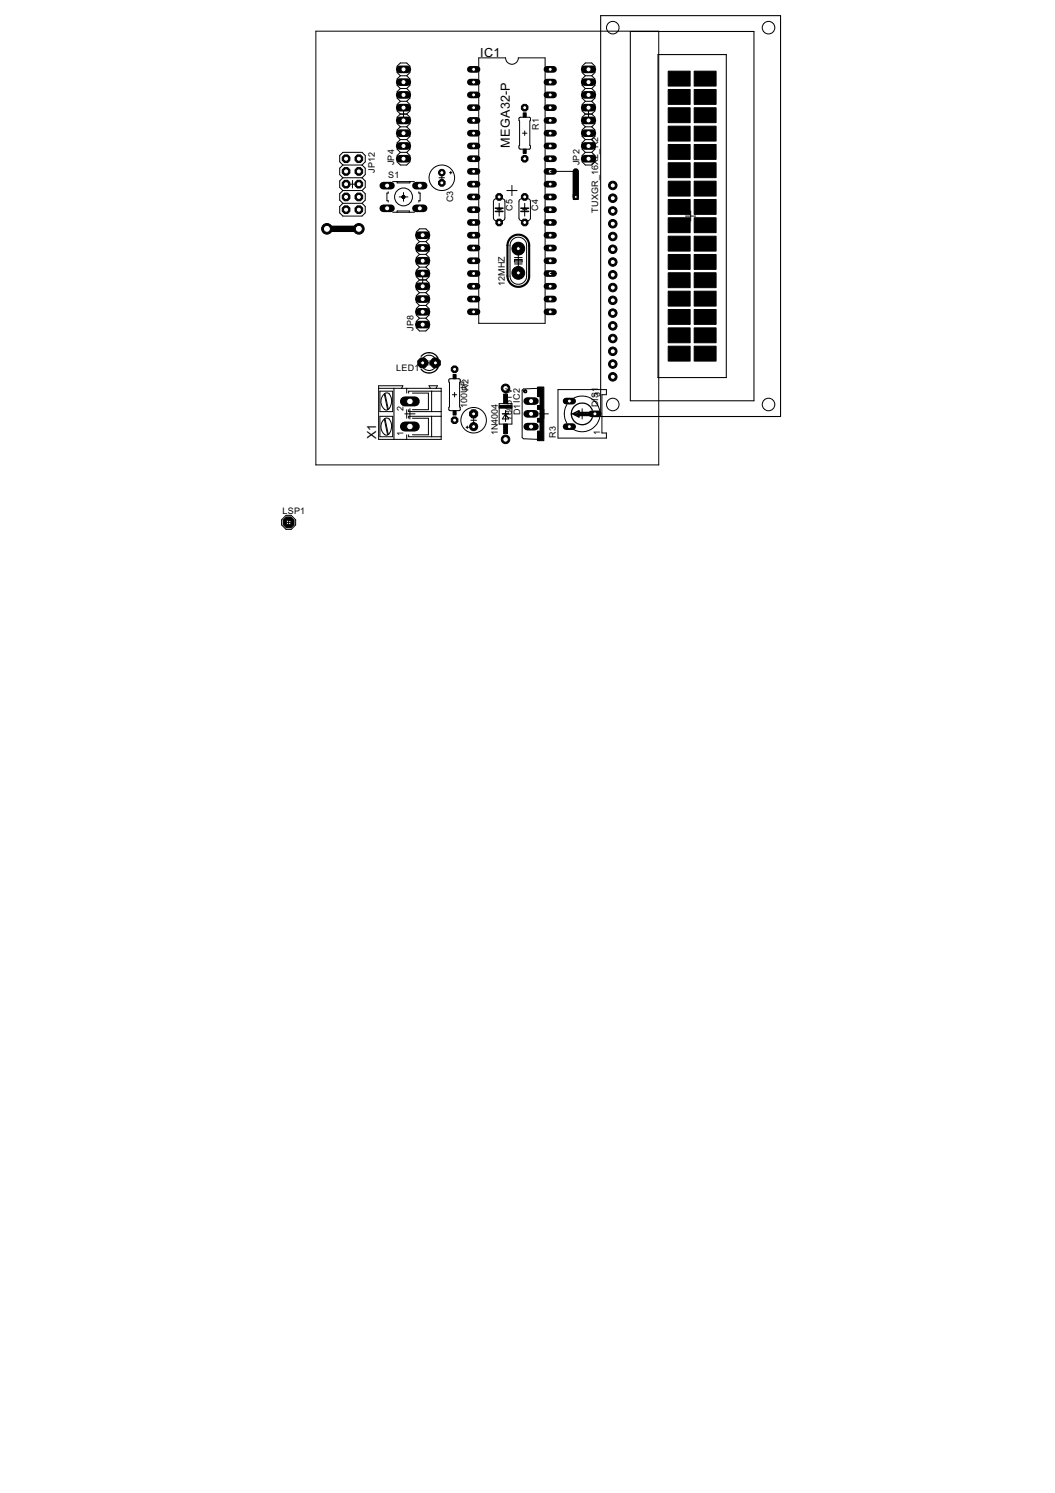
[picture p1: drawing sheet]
<svg xmlns="http://www.w3.org/2000/svg" width="210mm" height="297mm" viewBox="0 0 210 297" stroke-linecap="round" stroke-linejoin="round" font-family="sans-serif">
<defs><g id="words">
<g font-size="2.8">
<text x="95.6" y="11.3">IC1</text>
<text x="101.4" y="29.4" transform="rotate(-90 101.4 29.4)">MEGA32-P</text>
<text x="74.8" y="87.4" transform="rotate(-90 74.8 87.4)">X1</text>
</g>
<g font-size="2">
<text x="107.2" y="25.8" transform="rotate(-90 107.2 25.8)">R1</text>
<text x="74.6" y="34.5" transform="rotate(-90 74.6 34.5)">JP12</text>
<text x="77.3" y="35.5">S1</text>
<text x="78.5" y="32.9" transform="rotate(-90 78.5 32.9)">JP4</text>
<text x="115.3" y="32.9" transform="rotate(-90 115.3 32.9)">JP2</text>
<text x="90.2" y="40.2" transform="rotate(-90 90.2 40.2)">C3</text>
<text x="102" y="41.9" transform="rotate(-90 102 41.9)">C5</text>
<text x="107.1" y="41.9" transform="rotate(-90 107.1 41.9)">C4</text>
<text x="119" y="42.3" transform="rotate(-90 119 42.3)">TUXGR_16X2_R2</text>
<text x="100.5" y="57" transform="rotate(-90 100.5 57)">12MHZ</text>
<text x="82.3" y="65.9" transform="rotate(-90 82.3 65.9)">JP8</text>
<text x="78.8" y="73.8">LED1</text>
<text x="93.2" y="77.8" transform="rotate(-90 93.2 77.8)">R2</text>
<text x="80.3" y="81.8" transform="rotate(-90 80.3 81.8)">2</text>
<text x="93" y="81.2" transform="rotate(-90 93 81.2)">100UF</text>
<text x="101.9" y="83.7" transform="rotate(-90 101.9 83.7)">7805TV</text>
<text x="103.5" y="82.6" transform="rotate(-90 103.5 82.6)">D1IC2</text>
<text x="119" y="81" transform="rotate(-90 119 81)">DIS1</text>
<text x="119.4" y="79" transform="rotate(-90 119.4 79)">3</text>
<text x="80.3" y="86.8" transform="rotate(-90 80.3 86.8)">1</text>
<text x="99.1" y="86.6" transform="rotate(-90 99.1 86.6)">1N4004</text>
<text x="110.6" y="87.1" transform="rotate(-90 110.6 87.1)">R3</text>
<text x="119.4" y="86.5" transform="rotate(-90 119.4 86.5)">1</text>
<text x="56.2" y="102.3">LSP1</text>
</g>
</g></defs>
<path d="M93.6 13.8h1.3M114.6 34.1v5.1M65 45.5h6.4" fill="none" stroke="#000" stroke-width="1.3"/>
<circle cx="94.2" cy="13.8" r=".4" fill="#fff" stroke="#000" stroke-width=".2"/>
<path d="M93.6 16.3h1.3" fill="none" stroke="#000" stroke-width="1.3"/>
<circle cx="94.2" cy="16.3" r=".4" fill="#fff" stroke="#000" stroke-width=".2"/>
<path d="M93.6 18.9h1.3" fill="none" stroke="#000" stroke-width="1.3"/>
<circle cx="94.2" cy="18.9" r=".4" fill="#fff" stroke="#000" stroke-width=".2"/>
<path d="M93.6 21.4h1.3" fill="none" stroke="#000" stroke-width="1.3"/>
<circle cx="94.2" cy="21.4" r=".4" fill="#fff" stroke="#000" stroke-width=".2"/>
<path d="M93.6 24h1.3" fill="none" stroke="#000" stroke-width="1.3"/>
<circle cx="94.2" cy="24" r=".4" fill="#fff" stroke="#000" stroke-width=".2"/>
<path d="M93.6 26.5h1.3" fill="none" stroke="#000" stroke-width="1.3"/>
<circle cx="94.2" cy="26.5" r=".4" fill="#fff" stroke="#000" stroke-width=".2"/>
<path d="M93.6 29h1.3" fill="none" stroke="#000" stroke-width="1.3"/>
<circle cx="94.2" cy="29" r=".4" fill="#fff" stroke="#000" stroke-width=".2"/>
<path d="M93.6 31.6h1.3" fill="none" stroke="#000" stroke-width="1.3"/>
<circle cx="94.2" cy="31.6" r=".4" fill="#fff" stroke="#000" stroke-width=".2"/>
<path d="M93.6 34.1h1.3" fill="none" stroke="#000" stroke-width="1.3"/>
<circle cx="94.2" cy="34.1" r=".4" fill="#fff" stroke="#000" stroke-width=".2"/>
<path d="M93.6 36.6h1.3" fill="none" stroke="#000" stroke-width="1.3"/>
<circle cx="94.2" cy="36.6" r=".4" fill="#fff" stroke="#000" stroke-width=".2"/>
<path d="M93.6 39.2h1.3" fill="none" stroke="#000" stroke-width="1.3"/>
<circle cx="94.2" cy="39.2" r=".4" fill="#fff" stroke="#000" stroke-width=".2"/>
<path d="M93.6 41.7h1.3" fill="none" stroke="#000" stroke-width="1.3"/>
<circle cx="94.2" cy="41.7" r=".4" fill="#fff" stroke="#000" stroke-width=".2"/>
<path d="M93.6 44.3h1.3" fill="none" stroke="#000" stroke-width="1.3"/>
<circle cx="94.2" cy="44.3" r=".4" fill="#fff" stroke="#000" stroke-width=".2"/>
<path d="M93.6 46.8h1.3" fill="none" stroke="#000" stroke-width="1.3"/>
<circle cx="94.2" cy="46.8" r=".4" fill="#fff" stroke="#000" stroke-width=".2"/>
<path d="M93.6 49.3h1.3" fill="none" stroke="#000" stroke-width="1.3"/>
<circle cx="94.2" cy="49.3" r=".4" fill="#fff" stroke="#000" stroke-width=".2"/>
<path d="M93.6 51.9h1.3" fill="none" stroke="#000" stroke-width="1.3"/>
<circle cx="94.2" cy="51.9" r=".4" fill="#fff" stroke="#000" stroke-width=".2"/>
<path d="M93.6 54.4h1.3" fill="none" stroke="#000" stroke-width="1.3"/>
<circle cx="94.2" cy="54.4" r=".4" fill="#fff" stroke="#000" stroke-width=".2"/>
<path d="M93.6 57h1.3" fill="none" stroke="#000" stroke-width="1.3"/>
<circle cx="94.2" cy="57" r=".4" fill="#fff" stroke="#000" stroke-width=".2"/>
<path d="M93.6 59.5h1.3" fill="none" stroke="#000" stroke-width="1.3"/>
<circle cx="94.2" cy="59.5" r=".4" fill="#fff" stroke="#000" stroke-width=".2"/>
<path d="M93.6 62h1.3" fill="none" stroke="#000" stroke-width="1.3"/>
<circle cx="94.2" cy="62" r=".4" fill="#fff" stroke="#000" stroke-width=".2"/>
<path d="M108.8 62h1.3" fill="none" stroke="#000" stroke-width="1.3"/>
<circle cx="109.5" cy="62" r=".4" fill="#fff" stroke="#000" stroke-width=".2"/>
<path d="M108.8 59.5h1.3" fill="none" stroke="#000" stroke-width="1.3"/>
<circle cx="109.5" cy="59.5" r=".4" fill="#fff" stroke="#000" stroke-width=".2"/>
<path d="M108.8 57h1.3" fill="none" stroke="#000" stroke-width="1.3"/>
<circle cx="109.5" cy="57" r=".4" fill="#fff" stroke="#000" stroke-width=".2"/>
<path d="M108.8 54.4h1.3" fill="none" stroke="#000" stroke-width="1.3"/>
<circle cx="109.5" cy="54.4" r=".4" fill="#fff" stroke="#000" stroke-width=".2"/>
<path d="M108.8 51.9h1.3" fill="none" stroke="#000" stroke-width="1.3"/>
<circle cx="109.5" cy="51.9" r=".4" fill="#fff" stroke="#000" stroke-width=".2"/>
<path d="M108.8 49.3h1.3" fill="none" stroke="#000" stroke-width="1.3"/>
<circle cx="109.5" cy="49.3" r=".4" fill="#fff" stroke="#000" stroke-width=".2"/>
<path d="M108.8 46.8h1.3" fill="none" stroke="#000" stroke-width="1.3"/>
<circle cx="109.5" cy="46.8" r=".4" fill="#fff" stroke="#000" stroke-width=".2"/>
<path d="M108.8 44.3h1.3" fill="none" stroke="#000" stroke-width="1.3"/>
<circle cx="109.5" cy="44.3" r=".4" fill="#fff" stroke="#000" stroke-width=".2"/>
<path d="M108.8 41.7h1.3" fill="none" stroke="#000" stroke-width="1.3"/>
<circle cx="109.5" cy="41.7" r=".4" fill="#fff" stroke="#000" stroke-width=".2"/>
<path d="M108.8 39.2h1.3" fill="none" stroke="#000" stroke-width="1.3"/>
<circle cx="109.5" cy="39.2" r=".4" fill="#fff" stroke="#000" stroke-width=".2"/>
<path d="M108.8 36.6h1.3" fill="none" stroke="#000" stroke-width="1.3"/>
<circle cx="109.5" cy="36.6" r=".4" fill="#fff" stroke="#000" stroke-width=".2"/>
<path d="M108.8 34.1h1.3" fill="none" stroke="#000" stroke-width="1.3"/>
<circle cx="109.5" cy="34.1" r=".4" fill="#fff" stroke="#000" stroke-width=".2"/>
<path d="M108.8 31.6h1.3" fill="none" stroke="#000" stroke-width="1.3"/>
<circle cx="109.5" cy="31.6" r=".4" fill="#fff" stroke="#000" stroke-width=".2"/>
<path d="M108.8 29h1.3" fill="none" stroke="#000" stroke-width="1.3"/>
<circle cx="109.5" cy="29" r=".4" fill="#fff" stroke="#000" stroke-width=".2"/>
<path d="M108.8 26.5h1.3" fill="none" stroke="#000" stroke-width="1.3"/>
<circle cx="109.5" cy="26.5" r=".4" fill="#fff" stroke="#000" stroke-width=".2"/>
<path d="M108.8 24h1.3" fill="none" stroke="#000" stroke-width="1.3"/>
<circle cx="109.5" cy="24" r=".4" fill="#fff" stroke="#000" stroke-width=".2"/>
<path d="M108.8 21.4h1.3" fill="none" stroke="#000" stroke-width="1.3"/>
<circle cx="109.5" cy="21.4" r=".4" fill="#fff" stroke="#000" stroke-width=".2"/>
<path d="M108.8 18.9h1.3" fill="none" stroke="#000" stroke-width="1.3"/>
<circle cx="109.5" cy="18.9" r=".4" fill="#fff" stroke="#000" stroke-width=".2"/>
<path d="M108.8 16.3h1.3" fill="none" stroke="#000" stroke-width="1.3"/>
<circle cx="109.5" cy="16.3" r=".4" fill="#fff" stroke="#000" stroke-width=".2"/>
<path d="M108.8 13.8h1.3" fill="none" stroke="#000" stroke-width="1.3"/>
<circle cx="109.5" cy="13.8" r=".4" fill="#fff" stroke="#000" stroke-width=".2"/>
<circle cx="103.1" cy="54.3" r="1.27" fill="#000" stroke="#000" stroke-width=".2"/>
<circle cx="103.1" cy="54.3" r=".4" fill="#fff" stroke="#000" stroke-width=".2"/>
<circle cx="103.1" cy="49.5" r="1.27" fill="#000" stroke="#000" stroke-width=".2"/>
<circle cx="103.1" cy="49.5" r=".4" fill="#fff" stroke="#000" stroke-width=".2"/>
<path d="M116.3 31.6h1.6" fill="none" stroke="#000" stroke-width="1.5"/>
<circle cx="117.1" cy="31.6" r=".51" fill="#fff" stroke="#000" stroke-width=".2"/>
<path d="M116.3 29h1.6" fill="none" stroke="#000" stroke-width="1.5"/>
<circle cx="117.1" cy="29" r=".51" fill="#fff" stroke="#000" stroke-width=".2"/>
<path d="M116.3 26.5h1.6" fill="none" stroke="#000" stroke-width="1.5"/>
<circle cx="117.1" cy="26.5" r=".51" fill="#fff" stroke="#000" stroke-width=".2"/>
<path d="M116.3 24h1.6" fill="none" stroke="#000" stroke-width="1.5"/>
<circle cx="117.1" cy="24" r=".51" fill="#fff" stroke="#000" stroke-width=".2"/>
<path d="M116.3 21.4h1.6" fill="none" stroke="#000" stroke-width="1.5"/>
<circle cx="117.1" cy="21.4" r=".51" fill="#fff" stroke="#000" stroke-width=".2"/>
<path d="M116.3 18.9h1.6" fill="none" stroke="#000" stroke-width="1.5"/>
<circle cx="117.1" cy="18.9" r=".51" fill="#fff" stroke="#000" stroke-width=".2"/>
<path d="M116.3 16.3h1.6" fill="none" stroke="#000" stroke-width="1.5"/>
<circle cx="117.1" cy="16.3" r=".51" fill="#fff" stroke="#000" stroke-width=".2"/>
<path d="M116.3 13.8h1.6" fill="none" stroke="#000" stroke-width="1.5"/>
<circle cx="117.1" cy="13.8" r=".51" fill="#fff" stroke="#000" stroke-width=".2"/>
<path d="M79.5 31.6h1.5" fill="none" stroke="#000" stroke-width="1.5"/>
<circle cx="80.3" cy="31.6" r=".51" fill="#fff" stroke="#000" stroke-width=".2"/>
<path d="M79.5 29h1.5" fill="none" stroke="#000" stroke-width="1.5"/>
<circle cx="80.3" cy="29" r=".51" fill="#fff" stroke="#000" stroke-width=".2"/>
<path d="M79.5 26.5h1.5" fill="none" stroke="#000" stroke-width="1.5"/>
<circle cx="80.3" cy="26.5" r=".51" fill="#fff" stroke="#000" stroke-width=".2"/>
<path d="M79.5 24h1.5" fill="none" stroke="#000" stroke-width="1.5"/>
<circle cx="80.3" cy="24" r=".51" fill="#fff" stroke="#000" stroke-width=".2"/>
<path d="M79.5 21.4h1.5" fill="none" stroke="#000" stroke-width="1.5"/>
<circle cx="80.3" cy="21.4" r=".51" fill="#fff" stroke="#000" stroke-width=".2"/>
<path d="M79.5 18.9h1.5" fill="none" stroke="#000" stroke-width="1.5"/>
<circle cx="80.3" cy="18.9" r=".51" fill="#fff" stroke="#000" stroke-width=".2"/>
<path d="M79.5 16.3h1.5" fill="none" stroke="#000" stroke-width="1.5"/>
<circle cx="80.3" cy="16.3" r=".51" fill="#fff" stroke="#000" stroke-width=".2"/>
<path d="M79.5 13.8h1.5" fill="none" stroke="#000" stroke-width="1.5"/>
<circle cx="80.3" cy="13.8" r=".51" fill="#fff" stroke="#000" stroke-width=".2"/>
<path d="M83.3 64.6h1.6" fill="none" stroke="#000" stroke-width="1.5"/>
<circle cx="84.1" cy="64.6" r=".51" fill="#fff" stroke="#000" stroke-width=".2"/>
<path d="M83.3 62h1.6" fill="none" stroke="#000" stroke-width="1.5"/>
<circle cx="84.1" cy="62" r=".51" fill="#fff" stroke="#000" stroke-width=".2"/>
<path d="M83.3 59.5h1.6" fill="none" stroke="#000" stroke-width="1.5"/>
<circle cx="84.1" cy="59.5" r=".51" fill="#fff" stroke="#000" stroke-width=".2"/>
<path d="M83.3 57h1.6" fill="none" stroke="#000" stroke-width="1.5"/>
<circle cx="84.1" cy="57" r=".51" fill="#fff" stroke="#000" stroke-width=".2"/>
<path d="M83.3 54.4h1.6" fill="none" stroke="#000" stroke-width="1.5"/>
<circle cx="84.1" cy="54.4" r=".51" fill="#fff" stroke="#000" stroke-width=".2"/>
<path d="M83.3 51.9h1.6" fill="none" stroke="#000" stroke-width="1.5"/>
<circle cx="84.1" cy="51.9" r=".51" fill="#fff" stroke="#000" stroke-width=".2"/>
<path d="M83.3 49.3h1.6" fill="none" stroke="#000" stroke-width="1.5"/>
<circle cx="84.1" cy="49.3" r=".51" fill="#fff" stroke="#000" stroke-width=".2"/>
<path d="M83.3 46.8h1.6" fill="none" stroke="#000" stroke-width="1.5"/>
<circle cx="84.1" cy="46.8" r=".51" fill="#fff" stroke="#000" stroke-width=".2"/>
<path d="M76.3 36.9h1.5" fill="none" stroke="#000" stroke-width="1.5"/>
<circle cx="77" cy="36.9" r=".51" fill="#fff" stroke="#000" stroke-width=".2"/>
<path d="M76.3 41.4h1.5" fill="none" stroke="#000" stroke-width="1.5"/>
<circle cx="77" cy="41.4" r=".51" fill="#fff" stroke="#000" stroke-width=".2"/>
<path d="M82.8 36.9h1.5" fill="none" stroke="#000" stroke-width="1.5"/>
<circle cx="83.5" cy="36.9" r=".51" fill="#fff" stroke="#000" stroke-width=".2"/>
<path d="M82.8 41.4h1.5" fill="none" stroke="#000" stroke-width="1.5"/>
<circle cx="83.5" cy="41.4" r=".51" fill="#fff" stroke="#000" stroke-width=".2"/>
<path d="M80.6 84.9h1.9" fill="none" stroke="#000" stroke-width="2"/>
<circle cx="81.6" cy="84.9" r=".66" fill="#fff" stroke="#000" stroke-width=".2"/>
<path d="M80.6 79.9h1.9" fill="none" stroke="#000" stroke-width="2"/>
<circle cx="81.6" cy="79.9" r=".66" fill="#fff" stroke="#000" stroke-width=".2"/>
<circle cx="100.6" cy="87.4" r=".85" fill="#000" stroke="#000" stroke-width=".2"/>
<circle cx="100.6" cy="87.4" r=".55" fill="#fff" stroke="#000" stroke-width=".2"/>
<circle cx="100.6" cy="77.3" r=".85" fill="#000" stroke="#000" stroke-width=".2"/>
<circle cx="100.6" cy="77.3" r=".55" fill="#fff" stroke="#000" stroke-width=".2"/>
<circle cx="94.2" cy="82.3" r=".87" fill="#000" stroke="#000" stroke-width=".2"/>
<circle cx="94.2" cy="82.3" r=".4" fill="#fff" stroke="#000" stroke-width=".2"/>
<circle cx="94.2" cy="84.9" r=".8" fill="#000" stroke="#000" stroke-width=".2"/>
<circle cx="94.2" cy="84.9" r=".4" fill="#fff" stroke="#000" stroke-width=".2"/>
<circle cx="86.6" cy="72.2" r="1.05" fill="#000" stroke="#000" stroke-width=".2"/>
<circle cx="86.6" cy="72.2" r=".4" fill="#fff" stroke="#000" stroke-width=".2"/>
<circle cx="84.1" cy="72.2" r="1.05" fill="#000" stroke="#000" stroke-width=".2"/>
<circle cx="84.1" cy="72.2" r=".4" fill="#fff" stroke="#000" stroke-width=".2"/>
<circle cx="68.9" cy="31.6" r=".83" fill="#000" stroke="#000" stroke-width=".2"/>
<circle cx="68.9" cy="31.6" r=".51" fill="#fff" stroke="#000" stroke-width=".2"/>
<circle cx="71.4" cy="31.6" r=".83" fill="#000" stroke="#000" stroke-width=".2"/>
<circle cx="71.4" cy="31.6" r=".51" fill="#fff" stroke="#000" stroke-width=".2"/>
<circle cx="68.9" cy="34.1" r=".83" fill="#000" stroke="#000" stroke-width=".2"/>
<circle cx="68.9" cy="34.1" r=".51" fill="#fff" stroke="#000" stroke-width=".2"/>
<circle cx="71.4" cy="34.1" r=".83" fill="#000" stroke="#000" stroke-width=".2"/>
<circle cx="71.4" cy="34.1" r=".51" fill="#fff" stroke="#000" stroke-width=".2"/>
<circle cx="68.9" cy="36.6" r=".83" fill="#000" stroke="#000" stroke-width=".2"/>
<circle cx="68.9" cy="36.6" r=".51" fill="#fff" stroke="#000" stroke-width=".2"/>
<circle cx="71.4" cy="36.6" r=".83" fill="#000" stroke="#000" stroke-width=".2"/>
<circle cx="71.4" cy="36.6" r=".51" fill="#fff" stroke="#000" stroke-width=".2"/>
<circle cx="68.9" cy="39.2" r=".83" fill="#000" stroke="#000" stroke-width=".2"/>
<circle cx="68.9" cy="39.2" r=".51" fill="#fff" stroke="#000" stroke-width=".2"/>
<circle cx="71.4" cy="39.2" r=".83" fill="#000" stroke="#000" stroke-width=".2"/>
<circle cx="71.4" cy="39.2" r=".51" fill="#fff" stroke="#000" stroke-width=".2"/>
<circle cx="68.9" cy="41.7" r=".83" fill="#000" stroke="#000" stroke-width=".2"/>
<circle cx="68.9" cy="41.7" r=".51" fill="#fff" stroke="#000" stroke-width=".2"/>
<circle cx="71.4" cy="41.7" r=".83" fill="#000" stroke="#000" stroke-width=".2"/>
<circle cx="71.4" cy="41.7" r=".51" fill="#fff" stroke="#000" stroke-width=".2"/>
<path d="M104.9 79.8h1.5" fill="none" stroke="#000" stroke-width="1.5"/>
<circle cx="105.7" cy="79.8" r=".51" fill="#fff" stroke="#000" stroke-width=".2"/>
<path d="M104.9 82.3h1.5" fill="none" stroke="#000" stroke-width="1.5"/>
<circle cx="105.7" cy="82.3" r=".51" fill="#fff" stroke="#000" stroke-width=".2"/>
<path d="M104.9 84.9h1.5" fill="none" stroke="#000" stroke-width="1.5"/>
<circle cx="105.7" cy="84.9" r=".51" fill="#fff" stroke="#000" stroke-width=".2"/>
<circle cx="87.9" cy="36.4" r=".71" fill="#000" stroke="#000" stroke-width=".2"/>
<circle cx="87.9" cy="36.4" r=".4" fill="#fff" stroke="#000" stroke-width=".2"/>
<circle cx="87.9" cy="34.4" r=".66" fill="#000" stroke="#000" stroke-width=".2"/>
<circle cx="87.9" cy="34.4" r=".4" fill="#fff" stroke="#000" stroke-width=".2"/>
<circle cx="104.4" cy="39.2" r=".71" fill="#000" stroke="#000" stroke-width=".2"/>
<circle cx="104.4" cy="39.2" r=".4" fill="#fff" stroke="#000" stroke-width=".2"/>
<circle cx="104.4" cy="44.3" r=".71" fill="#000" stroke="#000" stroke-width=".2"/>
<circle cx="104.4" cy="44.3" r=".4" fill="#fff" stroke="#000" stroke-width=".2"/>
<circle cx="99.3" cy="39.2" r=".71" fill="#000" stroke="#000" stroke-width=".2"/>
<circle cx="99.3" cy="39.2" r=".4" fill="#fff" stroke="#000" stroke-width=".2"/>
<circle cx="99.3" cy="44.3" r=".71" fill="#000" stroke="#000" stroke-width=".2"/>
<circle cx="99.3" cy="44.3" r=".4" fill="#fff" stroke="#000" stroke-width=".2"/>
<circle cx="104.4" cy="21.4" r=".71" fill="#000" stroke="#000" stroke-width=".2"/>
<circle cx="104.4" cy="21.4" r=".4" fill="#fff" stroke="#000" stroke-width=".2"/>
<circle cx="104.4" cy="31.6" r=".71" fill="#000" stroke="#000" stroke-width=".2"/>
<circle cx="104.4" cy="31.6" r=".4" fill="#fff" stroke="#000" stroke-width=".2"/>
<circle cx="90.4" cy="73.5" r=".71" fill="#000" stroke="#000" stroke-width=".2"/>
<circle cx="90.4" cy="73.5" r=".4" fill="#fff" stroke="#000" stroke-width=".2"/>
<circle cx="90.4" cy="83.6" r=".71" fill="#000" stroke="#000" stroke-width=".2"/>
<circle cx="90.4" cy="83.6" r=".4" fill="#fff" stroke="#000" stroke-width=".2"/>
<circle cx="121.9" cy="75" r=".85" fill="#000" stroke="#000" stroke-width=".2"/>
<circle cx="121.9" cy="75" r=".51" fill="#fff" stroke="#000" stroke-width=".2"/>
<circle cx="121.9" cy="72.4" r=".85" fill="#000" stroke="#000" stroke-width=".2"/>
<circle cx="121.9" cy="72.4" r=".51" fill="#fff" stroke="#000" stroke-width=".2"/>
<circle cx="121.9" cy="69.9" r=".85" fill="#000" stroke="#000" stroke-width=".2"/>
<circle cx="121.9" cy="69.9" r=".51" fill="#fff" stroke="#000" stroke-width=".2"/>
<circle cx="121.9" cy="67.4" r=".85" fill="#000" stroke="#000" stroke-width=".2"/>
<circle cx="121.9" cy="67.4" r=".51" fill="#fff" stroke="#000" stroke-width=".2"/>
<circle cx="121.9" cy="64.8" r=".85" fill="#000" stroke="#000" stroke-width=".2"/>
<circle cx="121.9" cy="64.8" r=".51" fill="#fff" stroke="#000" stroke-width=".2"/>
<circle cx="121.9" cy="62.3" r=".85" fill="#000" stroke="#000" stroke-width=".2"/>
<circle cx="121.9" cy="62.3" r=".51" fill="#fff" stroke="#000" stroke-width=".2"/>
<circle cx="121.9" cy="59.8" r=".85" fill="#000" stroke="#000" stroke-width=".2"/>
<circle cx="121.9" cy="59.8" r=".51" fill="#fff" stroke="#000" stroke-width=".2"/>
<circle cx="121.9" cy="57.2" r=".85" fill="#000" stroke="#000" stroke-width=".2"/>
<circle cx="121.9" cy="57.2" r=".51" fill="#fff" stroke="#000" stroke-width=".2"/>
<circle cx="121.9" cy="54.7" r=".85" fill="#000" stroke="#000" stroke-width=".2"/>
<circle cx="121.9" cy="54.7" r=".51" fill="#fff" stroke="#000" stroke-width=".2"/>
<circle cx="121.9" cy="52.1" r=".85" fill="#000" stroke="#000" stroke-width=".2"/>
<circle cx="121.9" cy="52.1" r=".51" fill="#fff" stroke="#000" stroke-width=".2"/>
<circle cx="121.9" cy="49.6" r=".85" fill="#000" stroke="#000" stroke-width=".2"/>
<circle cx="121.9" cy="49.6" r=".51" fill="#fff" stroke="#000" stroke-width=".2"/>
<circle cx="121.9" cy="47.1" r=".85" fill="#000" stroke="#000" stroke-width=".2"/>
<circle cx="121.9" cy="47.1" r=".51" fill="#fff" stroke="#000" stroke-width=".2"/>
<circle cx="121.9" cy="44.5" r=".85" fill="#000" stroke="#000" stroke-width=".2"/>
<circle cx="121.9" cy="44.5" r=".51" fill="#fff" stroke="#000" stroke-width=".2"/>
<circle cx="121.9" cy="42" r=".85" fill="#000" stroke="#000" stroke-width=".2"/>
<circle cx="121.9" cy="42" r=".51" fill="#fff" stroke="#000" stroke-width=".2"/>
<circle cx="121.9" cy="39.4" r=".85" fill="#000" stroke="#000" stroke-width=".2"/>
<circle cx="121.9" cy="39.4" r=".51" fill="#fff" stroke="#000" stroke-width=".2"/>
<circle cx="121.9" cy="36.9" r=".85" fill="#000" stroke="#000" stroke-width=".2"/>
<circle cx="121.9" cy="36.9" r=".51" fill="#fff" stroke="#000" stroke-width=".2"/>
<path d="M112.6 84.9h1.3" fill="none" stroke="#000" stroke-width="1.3"/>
<circle cx="113.3" cy="84.9" r=".4" fill="#fff" stroke="#000" stroke-width=".2"/>
<path d="M117.7 82.3h1.3" fill="none" stroke="#000" stroke-width="1.3"/>
<circle cx="118.4" cy="82.3" r=".4" fill="#fff" stroke="#000" stroke-width=".2"/>
<path d="M112.6 79.8h1.3" fill="none" stroke="#000" stroke-width="1.3"/>
<circle cx="113.3" cy="79.8" r=".4" fill="#fff" stroke="#000" stroke-width=".2"/>
<circle cx="57.4" cy="103.9" r="1.17" fill="#000" stroke="#000" stroke-width=".2"/>
<circle cx="57.4" cy="103.9" r=".51" fill="#fff" stroke="#000" stroke-width=".2"/>
<circle cx="65" cy="45.5" r="1.06" fill="#000" stroke="#000" stroke-width=".2"/>
<circle cx="65" cy="45.5" r=".7" fill="#fff" stroke="#000" stroke-width=".2"/>
<circle cx="71.4" cy="45.5" r="1.06" fill="#000" stroke="#000" stroke-width=".2"/>
<circle cx="71.4" cy="45.5" r=".7" fill="#fff" stroke="#000" stroke-width=".2"/>
<path d="M114 38.7h1.1v1h-1.1z" fill="#000" stroke="#000" stroke-width=".2"/>
<circle cx="114.6" cy="39.2" r=".3" fill="#fff" stroke="#000" stroke-width=".2"/>
<g fill="none" stroke="#000" stroke-width=".2">
<path d="M62.8 6.2h68.3v86.3h-68.3zM79.7 15.1h1.2M79.7 17.6h1.2M79.7 15.1l-.7-.7v-1.2l.7-.7h1.2l.7 .7v1.2l-.7 .7M79.7 15.1l-.7 .6v1.3l.7 .6M79.7 17.6l-.7 .6v1.3l.7 .7M80.9 15.1l.7 .6v1.3l-.7 .6M80.9 17.6l.7 .6v1.3l-.7 .7M95.2 11.5h5.4a1.27 1.27 0 0 0 1.3 1.3 1.27 1.27 0 0 0 1.2-1.3h5.4v52.8h-13.3zM116.5 15.1l-.7-.7v-1.2l.7-.7h1.2l.7 .7v1.2l-.7 .7M116.5 15.1l-.7 .6v1.3l.7 .6M116.5 17.6l-.7 .6v1.3l.7 .7"/>
<path d="M116.5 15.1h1.2M116.5 17.6h1.2M117.7 15.1l.7 .6v1.3l-.7 .6M117.7 17.6l.7 .6v1.3l-.7 .7M68.2 32.8l-.6-.6v-1.3l.6-.6h3.8l.7 .6v1.3l-.7 .6M68.2 32.8h3.8M68.2 32.8l-.6 .7v1.2l.6 .7M68.2 35.4l-.6 .6v1.3l.6 .6M68.2 37.9l-.6 .6v1.3l.6 .6M68.2 35.4h3.8M68.2 37.9h3.8M69.4 36.6h1.5"/>
<path d="M70.1 35.9v1.5M72 35.4l.7 .6v1.3l-.7 .6M72 32.8l.7 .7v1.2l-.7 .7M72 37.9l.7 .6v1.3l-.7 .6M77.2 38.2v.2h-.2v1.5h.2v.3M78.1 36.1h4.3M79 36.1v.3h2.6v-.3M79.4 39.2h1.8M79.7 22.7h1.2M79.7 20.2h1.2M79.7 25.2h1.2M79.7 30.3h1.2"/>
<path d="M79.7 27.8h1.2M79.7 30.3l-.7 .6v1.3l.7 .6h1.2l.7-.6v-1.3l-.7-.6M79.7 20.2l-.7 .6v1.3l.7 .6M79.7 22.7l-.7 .6v1.3l.7 .6M79.7 25.2l-.7 .7v1.2l.7 .7M79.7 27.8l-.7 .6v1.3l.7 .6M80.3 22.1v1.1M80.3 38.3v1.7M80.9 20.2l.7 .6v1.3l-.7 .6M80.9 22.7l.7 .6v1.3l-.7 .6M80.9 25.2l.7 .7v1.2l-.7 .7M80.9 27.8l.7 .6v1.3l-.7 .6"/>
<path d="M83.3 38.2v.2h.3v1.5h-.3v.3M87.4 35.4h1M87.9 34.8v1.1M89.4 34.4h.5M89.7 34.1v.5M98.7 39.6l-.3 .1-.2 .4v3.3l.2 .4 .3 .1M99.9 39.6l.5 .2 .1 .3-.1 3.4-.2 .3-.3 .1M100.8 37.9h2.1M101.9 36.9v2M103.3 23.4l2-.1 .2 .2-.1 5.4 .1 .5-.1 .3h-1.9l-.2-.2v-.5l.1-.1zM103.8 39.6l-.3 .1-.2 .4v3.4l.2 .3 .3 .1M103.9 26.5h.9"/>
<path d="M104.4 26.1v.8M105 39.6l.5 .2v.3v3.4l-.2 .3-.3 .1M109.5 34.1h5.1M116.5 20.2l-.7 .6v1.3l.7 .6M116.5 22.7l-.7 .6v1.3l.7 .6M116.5 25.2l-.7 .7v1.2l.7 .7M116.5 27.8l-.7 .6v1.3l.7 .6M116.5 30.3l-.7 .6v1.3l.7 .6h1.2l.7-.6v-1.3l-.7-.6M116.5 22.7h1.2M116.5 20.2h1.2M116.5 25.2h1.2M116.5 30.3h1.2"/>
<path d="M116.5 27.8h1.2M117.1 22.1v1.1M117.7 20.2l.7 .6v1.3l-.7 .6M117.7 22.7l.7 .6v1.3l-.7 .6M117.7 25.2l.7 .7v1.2l-.7 .7M117.7 27.8l.7 .6v1.3l-.7 .6M68.2 40.4l-.6 .7v1.3l.6 .6h3.8l.7-.6v-1.3l-.7-.7M68.2 40.4h3.8M78.1 42.2h4.3M79 42.2v-.2h2.4v.2M83.5 48.1l-.7 .6v1.3l.7 .6M83.5 50.6l-.7 .6v1.3l.7 .6"/>
<path d="M83.5 55.7l-.7 .6v1.3l.7 .6M83.5 53.1l-.7 .7v1.3l.7 .6M83.5 48.1l-.7-.7v-1.2l.7-.7h1.2l.7 .7v1.2l-.7 .7M83.5 58.2l-.7 .7v1.2l.7 .7M83.5 48.1h1.2M83.5 50.6h1.2M83.5 55.7h1.2M83.5 53.1h1.2M83.5 58.2h1.2M84.1 55.1v1.1M84.7 50.6l.7 .6v1.3l-.7 .6M84.7 48.1l.7 .6v1.3l-.7 .6"/>
<path d="M84.7 53.1l.7 .7v1.3l-.7 .6M84.7 58.2l.7 .7v1.2l-.7 .7M84.7 55.7l.7 .6v1.3l-.7 .6M98.9 41.7h.9M99.3 40.4v2.6M102 47.6a1.65 1.65 0 0 1 1.8-.3 1.65 1.65 0 0 1 1 1.5v6.1a1.65 1.65 0 0 1-1.7 1.7 1.65 1.65 0 0 1-1.6-1.7v-6.1l.1-.6zM102.4 51.6h1.5v.5h-1.5zM102.4 51.2h1.5M102.4 52.5h1.5M102.4 51.9h1.4M103.1 50.6v2.5M104 41.7h.8"/>
<path d="M104.4 40.4v2.6M109.5 54.4h1.2M136.4 43h2M137.4 42v2M75.3 77.3h12.5v10.1h-12.5v-10.6h4.9l-.3 .5M75.6 77.8h2.5v4.1h-2.5zM76.5 78.4l.6 3.1M76.6 78.3l.6 3.1M77.4 78.3a2.45 2.45 0 0 1 0 3M77.5 78.4l-.4-.2a1.65 1.65 0 0 0-1.2 2.3l.6 1M78.4 77.3v10.1M80.9 77.3v.9"/>
<path d="M82.1 78.2h3.1v3.3h-3.1M83.5 63.3l-.7 .6v1.3l.7 .6h1.2l.7-.6v-1.3l-.7-.6M83.5 60.8l-.7 .6v1.3l.7 .6M83.5 63.3h1.2M83.5 60.8h1.2M84.1 73.1a1.53 1.53 0 0 0 2.5 0M84.2 71.2a1.54 1.54 0 0 1 2.4 0M84.7 60.8l.7 .6v1.3l-.7 .6M84.9 72.2h.9M85.4 71.8v.8M85.6 77.3l-.2-.5h1.6l-.2 .5M85.9 77.8v4.1"/>
<path d="M87.8 77.8h-6.5v.4M89.4 75.4h1.9l.3 .1-.2 .6v4.8l.2 .7-.2 .1h-1.8l-.3-.1 .1-.7zM90 78.5h.9M90.4 78.1v.9M107.1 77.3l-3 .1-.2 .2v9.4l.2 .3 3 .1M111 77.5h9.6v1h-.8v7.6h.8v1.1h-9.6zM114 79.3a3.6 3.6 0 0 1 5.4 3 3.6 3.6 0 0 1-5.3 3.1M75.6 82.8h2.5v4.1h-2.5zM76.5 83.4l.6 3.1M76.6 83.3l.6 3.1M77.4 81.3l-.1 .1a.56 .56 0 0 1-.8 0M77.4 83.4a2.45 2.45 0 0 1 0 2.9"/>
<path d="M77.4 86.3l-.1 .1a.56 .56 0 0 1-.8 0M77.5 83.4l-.4-.2a1.65 1.65 0 0 0-1.2 2.3l.6 1M80.5 82.3h2.1M80.9 81.5v1.7M80.9 86.5v.9M81.3 81.5v.4h6.5M81.3 86.5v.4h6.5M81.6 81.3v2.1M82.1 83.2h3.1v3.3h-3.1M85.9 82.8v4.1M87.8 82.8h-6.5v.4M92.7 85h.5"/>
<path d="M93 84.8v.5M93.7 83.6h1.1M94.2 83.1v1.1M99.3 80.3h2.6v4.1h-2.6zM99.9 82.3h1.4M100.6 81.7v2.2M100.6 82.3l.6 1.1h-1.3zM107.3 82.3h1.8M108.2 81.4v1.8M112.8 80.5a3.5 3.5 0 0 0 0 3.7M114.8 82.3h2M115.8 81.3v2.1"/>
<path d="M56.9 102.5h1l.9 .9v1l-.9 .9h-1l-.9-.9v-1zM56.9 103.9h1M57.4 103.4v1"/>
<circle cx="121.9" cy="5.5" r="1.25"/>
<circle cx="152.9" cy="5.5" r="1.25"/>
<circle cx="80.3" cy="39.2" r="1.78"/>
<circle cx="87.9" cy="35.4" r="2.54"/>
<circle cx="94.2" cy="83.6" r="2.54"/>
<circle cx="121.9" cy="80.5" r="1.25"/>
<circle cx="152.9" cy="80.5" r="1.25"/>
</g>
<path d="M101.5 47.4a2.16 2.16 0 0 1 2.4-.6 2.16 2.16 0 0 1 1.4 2v6.1a2.16 2.16 0 0 1-2.2 2.2 2.16 2.16 0 0 1-2.1-2.2v-6.1l.1-.8z" fill="none" stroke="#000" stroke-width=".42"/>
<g fill="#000" stroke="#000" stroke-width=".2">
<path d="M80 39a.33 .33 0 0 1 .5 0 .33 .33 0 0 1-.1 .5 .33 .33 0 0 1-.5-.3l.4-.2 .2 .2a.24 .24 0 0 1-.4 .1 .24 .24 0 0 1-.1-.3z" fill-rule="evenodd"/>
<path d="M104.2 77.7a.32 .32 0 0 1 .5 0 .32 .32 0 0 1-.1 .5 .32 .32 0 0 1-.4-.3l.2-.2a.19 .19 0 0 1 .3 .1 .19 .19 0 0 1-.2 .2 .19 .19 0 0 1-.2-.1h-.1z" fill-rule="evenodd"/>
</g>
<g fill="#000" stroke="#000" stroke-width=".2">
<path d="M132.9 17.8h4.4v3h-4.4zM132.9 14.2h4.4v2.9h-4.4zM138.1 17.8h4.4v3h-4.4zM138.1 14.2h4.4v2.9h-4.4zM104.1 29.7h.6v.8h-.6zM104.1 22.5h.6v.8h-.6zM132.9 39.7h4.4v3h-4.4zM132.9 36h4.4v3h-4.4zM132.9 32.4h4.4v2.9h-4.4zM132.9 28.7h4.4v3h-4.4zM132.9 25.1h4.4v3h-4.4zM132.9 21.4h4.4v3h-4.4z"/>
<path d="M138.1 39.7h4.4v3h-4.4zM138.1 36h4.4v3h-4.4zM138.1 32.4h4.4v2.9h-4.4zM138.1 28.7h4.4v3h-4.4zM138.1 25.1h4.4v3h-4.4zM138.1 21.4h4.4v3h-4.4zM132.9 57.9h4.4v3h-4.4zM132.9 54.3h4.4v2.9h-4.4zM132.9 50.6h4.4v3h-4.4zM132.9 47h4.4v3h-4.4zM132.9 43.3h4.4v3h-4.4zM138.1 57.9h4.4v3h-4.4z"/>
<path d="M138.1 54.3h4.4v2.9h-4.4zM138.1 50.6h4.4v3h-4.4zM138.1 47h4.4v3h-4.4zM138.1 43.3h4.4v3h-4.4zM90.1 74.5h.6v.9h-.6zM100.2 78.4h.8v1.9h-.8zM106.9 77h.5v1.9h-.5zM107.4 77h.8v10.7h-.8zM132.9 68.9h4.4v2.9h-4.4zM132.9 65.2h4.4v3h-4.4zM132.9 61.6h4.4v2.9h-4.4zM138.1 68.9h4.4v2.9h-4.4z"/>
<path d="M138.1 65.2h4.4v3h-4.4zM138.1 61.6h4.4v2.9h-4.4zM90.1 81.7h.6v.9h-.6zM99.3 80.7h2.6v.5h-2.6zM100.2 84.4h.8v1.9h-.8zM106.9 80.7h.5v.7h-.5zM106.9 83.2h.5v.8h-.5zM106.9 85.8h.5v1.9h-.5zM57.4 103.5h.2z"/>
</g>
<path d="M83.8 70.9a2.04 2.04 0 0 1 3.3 .3M87.1 73.2a2.02 2.02 0 0 1-3.3 .3M114.8 82h.4M114.8 82.7h.4M115.2 82h2.2v.7h-2.2M115.2 82.1v-.4l-1.3 .6 1.3 .7v-.4M117.3 82.2h-3v.3h3v-.2M117.9 81.6a2.16 2.16 0 0 0-3.4-1 2.16 2.16 0 0 0 0 3.5 2.16 2.16 0 0 0 3.4-1" fill="none" stroke="#000" stroke-width=".25"/>
<path d="M98.6 41.4h1.5M98.6 42.1h1.5M103.6 41.4h1.6M103.6 42.1h1.6" fill="none" stroke="#000" stroke-width=".32"/>
<path d="M119.5 3.1h35.8v79.8h-35.8zM125.4 6.3h24.6v73.4h-24.6zM130.9 10.9h13.6v64.2h-13.6z" fill="none" stroke="#000" stroke-width=".21"/>
<use href="#words"/>
</svg>
